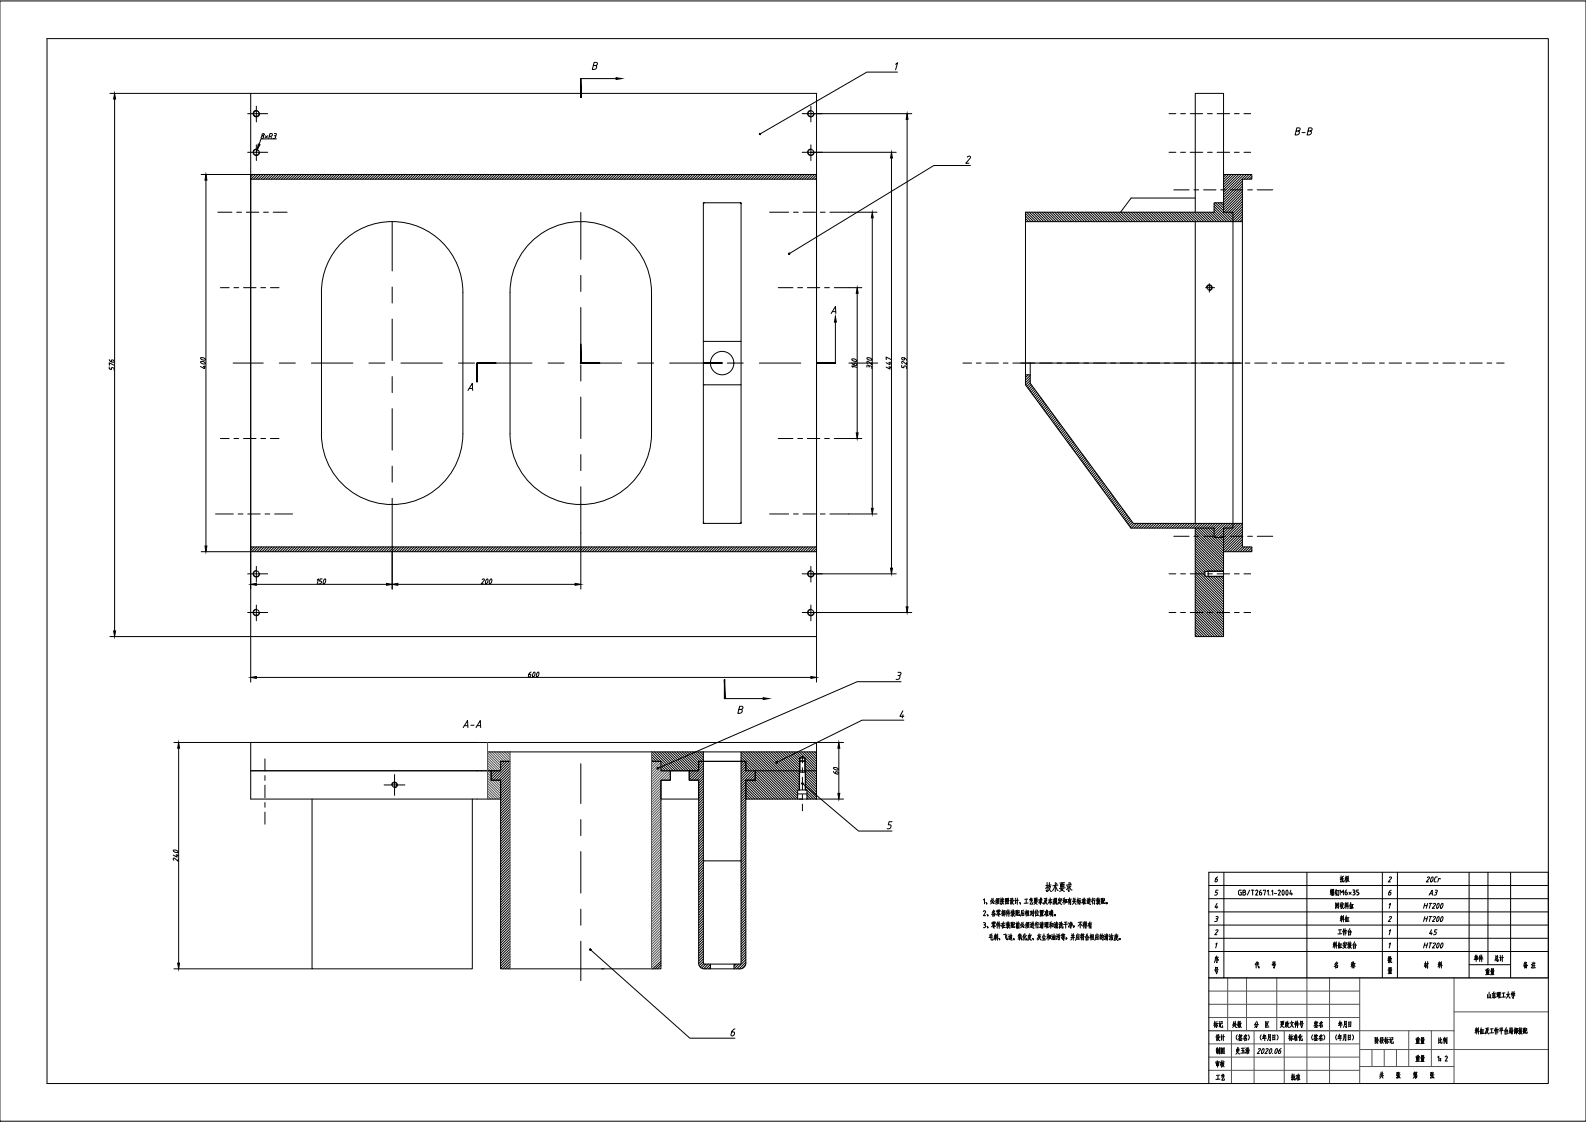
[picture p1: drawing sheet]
<svg xmlns="http://www.w3.org/2000/svg" width="1189mm" height="841mm" viewBox="0 0 1189 841" stroke-linecap="round" stroke-linejoin="round" font-family="sans-serif">
<defs><g id="words">
<g font-size="9.3">
<text x="970" y="102">B-B</text>
<text x="346" y="547">A-A</text>
<text x="1002" y="702">工作台</text>
<text x="998" y="712">料缸安装台</text>
<text x="1067" y="727">材 料</text>
</g>
<g font-size="8.8">
<text x="1004" y="663">托板</text>
<text x="1104" y="722">单件</text>
<text x="1120" y="722">总计</text>
<text x="940" y="727">代 号</text>
<text x="999" y="727">名 称</text>
<text x="1141" y="727">备 注</text>
<text x="1113" y="732">重量</text>
<text x="1114" y="750">山东理工大学</text>
<text x="909" y="772">标记</text>
<text x="923" y="772">处数</text>
<text x="939" y="772">分 区</text>
<text x="959" y="772">更改文件号</text>
<text x="984" y="772">签名</text>
<text x="1002" y="772">年月日</text>
<text x="1105" y="776">料缸及工作平台局部装配</text>
<text x="965" y="781">标准化</text>
<text x="1030" y="784">阶段标记</text>
<text x="1060" y="784">重量</text>
<text x="1077" y="784">比例</text>
<text x="911" y="791">制图</text>
<text x="926" y="791">史玉浩</text>
<text x="911" y="801">审核</text>
<text x="1033" y="810">共 张 第 张</text>
<text x="967" y="811">批准</text>
</g>
<g font-size="8.4">
<text x="996" y="672">螺钉M6*35</text>
<text x="1000" y="682">回收料缸</text>
<text x="1004" y="692">料缸</text>
<text x="911" y="781">设计</text>
<text x="1060" y="797">重量</text>
<text x="911" y="811">工艺</text>
</g>
<g font-size="7.5">
<text x="1071" y="702">45</text>
<text x="1066" y="712">HT200</text>
<text x="942" y="791">2020.06</text>
<text x="1077" y="797">1：2</text>
</g>
<g font-size="7.1">
<text x="1068" y="662">20Cr</text>
<text x="1070" y="672">A3</text>
<text x="1066" y="682">HT200</text>
<text x="1066" y="692">HT200</text>
</g>
<text font-size="6.6" x="1045" y="731" transform="rotate(-90 1045 731)">数 量</text>
<text font-size="6.2" x="914" y="731" transform="rotate(-90 914 731)">序 号</text>
</g></defs>
<g fill="none" stroke="#545454" stroke-width=".75">
<path d="M365 557v42M365 578l3 2M365 576l3 2M365 579l3 3M365 574l4 4M365 572l6 6M365 570l8 8M365 568l10 10M365 566l10 10M365 564l10 10M367 564l8 8M369 564l7 7"/>
<path d="M371 564l7 7M372 564l8 7M374 564l7 7M376 564l6 6M378 564l4 4M380 564l2 2M382 564h.1M382 564v162M488 564v162M489 571h-1M491 571l-3 2M492 571l-4 4"/>
<path d="M494 571l-6 6M495 572l-7 7M495 573l-7 8M495 575l-7 7M495 577l-7 7M497 578l-9 8M499 578l-11 10M501 578l-13 12M503 578l-15 14M503 580l-6 5M365 598l1 1M365 597l3 2"/>
<path d="M365 595l5 4M365 593l7 6M365 591l9 8M365 589l10 10M365 587l10 10M365 585l10 10M365 583l10 10M365 581l3 3M369 585l6 6M371 585l4 4M373 585l2 2M375 585h.1"/>
<path d="M495 587l-7 7M495 589l-7 7M495 591l-7 7M495 592l-7 8M495 594l-7 7M495 596l-7 7M495 598l-7 7M503 582l-4 3M503 584l-2 1M495 600l-7 7M495 602l-7 7M495 604l-7 7"/>
<path d="M495 606l-7 7M495 608l-7 7M495 610l-7 7M495 612l-7 7M495 613l-7 8M495 615l-7 7M495 617l-7 7M495 619l-7 7M495 621l-7 7M495 623l-7 7M495 625l-7 7M495 627l-7 7"/>
<path d="M495 629l-7 7M495 631l-7 7M495 632l-7 8M495 634l-7 7M495 636l-7 7M495 638l-7 7M495 640l-7 7M495 642l-7 7M495 644l-7 7M495 646l-7 7M495 648l-7 7M495 650l-7 7"/>
<path d="M495 652l-7 7M495 653l-7 8M495 655l-7 7M495 657l-7 7M495 659l-7 7M495 661l-7 7M495 663l-7 7M495 665l-7 7M495 667l-7 7M495 669l-7 7M495 671l-7 7M495 672l-7 8"/>
<path d="M495 674l-7 7M495 676l-7 7M495 678l-7 7M495 680l-7 7M495 682l-7 7M495 684l-7 7M495 686l-7 7M495 688l-7 7M495 690l-7 7M495 692l-7 7M495 693l-7 7M495 695l-7 7"/>
<path d="M495 697l-7 7M495 699l-7 7M495 701l-7 7M495 703l-7 7M495 705l-7 7M495 707l-7 7M495 709l-7 7M495 711l-7 7M495 712l-7 8M495 714l-7 7M495 716l-7 7M495 718l-7 7"/>
<path d="M906 733h255M920 733v40M934 733v40M957 733v40M980 733v79M997 733v79M1019 733v79M1090 733v40M906 753h113M906 743h113M1090 758h71M906 773h184v39"/>
<path d="M906 763h113M923 773v39M940 773v39M963 773v39M1056 773v26M1073 773v26M906 792h113M906 782h113M1019 787h142M1019 799h71M1028 787v12M1038 787v12"/>
<path d="M1047 787v12M906 802h113"/>
</g>
<!-- layer: 0 -->
<g fill="none" stroke="#000" stroke-width=".75">
<path d="M0 1h1189v839h-1189M35 29h1126v783h-1126M462 59h-27v1M626 241v31h-1M543 522v2h29M906 733v79M927 776v2l1 2M929 779v1M929 775v2M929 776v1M930 779h.1M930 777l1 2"/>
<path d="M930 777l-2 2M930 776h-1M930 778h-1M930 775v2M930 779v1M930 776l1 1M931 780h-2M931 776h-1M933 777h.1M933 778l-1 1M933 778v2M933 778h1v2h-1"/>
<path d="M934 775l-2 2M934 776h-1M935 776l-2 2M936 776v2v2M945 776v2l1 2M947 777v1M948 775l-1 2M948 776v4M949 776h-2M949 777h-2M949 778h-3M951 775v3l-1 2"/>
<path d="M952 777h-1M952 778h-1M952 775v5v-1M952 776h-1M954 776v4M955 777l-1 1M956 779h-2M956 776h-2M956 776v4M957 776l1 2-1 2M984 776l-1 2 1 2M986 779v1"/>
<path d="M986 775l-1 2M986 776v1M986 779h.1M986 777l2 2M986 777l-1 2M986 776h-1M987 778h-1M987 775v2M987 779v1M987 776v1M987 780h-2M988 776h-1"/>
<path d="M989 777h1M990 778l-2 1M990 778v2M990 778h1v2h-1M990 775l-1 2M991 776h-1M991 776l-1 2M992 776l1 2-1 2M1002 776l-1 2 1 2M1004 777v1M1004 775l-1 2M1005 776v4"/>
<path d="M1005 776h-1M1005 777h-1M1006 778h-3M1008 775l-1 3v2M1008 777h.1M1008 778h-1M1009 775v5l-1-1M1009 776h-1M1011 776v4M1012 777l-1 1M1012 779h-1M1012 776h-1"/>
<path d="M1012 776v4M1014 776l1 2-1 2"/>
</g>
<!-- layer: 1 -->
<g fill="none" stroke="#000" stroke-width=".75">
<path d="M188 70h424v407h-424zM188 131h424v3h-424zM188 134v280h424v-4M612 134v276M917 131h21v3h-7v276h7v4h-21M527 152h29v240h-29zM528 152l-1 1M555 152l1 1M769 159v113M896 159v-89h21v89M896 148h-48l-8 11M896 166v226"/>
<path d="M527 256h29M527 288h29M527 392h1M556 392h-1M896 396v81h21v-81M188 410h424M188 557h424v7M358 557h-170v21M188 578v21h187v-14M188 578h180v7h7M365 564h191M375 578h-7v7h7"/>
<path d="M382 571h-7v7h-17M495 571h-7h7v7M495 578h8v7h-8v141h-44M517 578v7h7v137M517 578h7v-7h3v151M527 571h-3v7h-29M527 571h29M527 564v7M556 571h3v7v-7h-3v151M556 571v-7h56v35h-7M599 578v14M604 578v14"/>
<path d="M234 599v127h120v-127M375 585v141h78M495 585h8v-7h14v7h7v14h-29zM598 599h7M598 599h-39v-14h7v-7v7h-7v137M598 596v3M605 596v3M527 645h29M528 723h5v3M528 726h1M533 723h17M553 726h2"/>
<path d="M555 723h-5v3"/>
</g>
<g fill="none" stroke="#000" stroke-width=".75">
<path d="M35 29v783M445 49h2l1-2h-3l-1 5 3-1v-1l-1-1M671 48l2-1-2 5M673 54h-23l-80 46M82 70h106M86 74v399M190 84a2.1 2.1 0 0 1 4 0 2.1 2.1 0 0 1-1 3 2.1 2.1 0 0 1-3-2M192 83a2.4 2.4 0 0 0-2 2 2.4 2.4 0 0 0 2 3 2.4 2.4 0 0 0 3-3M608 83a2.4 2.4 0 0 0-3 2 2.4 2.4 0 0 0 3 3 2.4 2.4 0 0 0 2-3M608 85h75M680 89v366M192 112a2.4 2.4 0 0 0-2 2 2.4 2.4 0 0 0 2 3 2.4 2.4 0 0 0 3-3"/>
<path d="M193 112l-1 2M197 100a1.1 1.1 0 0 0 0 2 1.1 1.1 0 0 0 1 0l-1 1-1 1a1.5 1.5 0 0 1 0-2 1.5 1.5 0 0 1 2 0 1 1 0 0 0 0-2 .8 .8 0 0 0-1 0zM199 102l1 1M201 102l-2 1M202 102h1a1.1 1.1 0 0 0 1-1 1.1 1.1 0 0 0-1-1h-1l-1 4M203 102v2M206 102h1l-1 1-1 1M206 100h1a.9 .9 0 0 1 0 1 .9 .9 0 0 1-1 1M207 104h-11l-2 4M608 112a2.4 2.4 0 0 0-3 2 2.4 2.4 0 0 0 3 3 2.4 2.4 0 0 0 2-3M608 114h64M668 118v308"/>
<path d="M725 118l1-1 1 1-3 4h2M151 131h37M154 135v274M190 131l-2 2M192 131l-4 3M193 131l-3 3M195 131l-3 3M197 131l-3 3M199 131l-3 3M201 131l-3 3M203 131l-4 3M205 131l-4 3"/>
<path d="M207 131l-4 3M209 131l-4 3M211 131l-4 3M213 131l-4 3M214 131l-3 3M216 131l-3 3M218 131l-3 3M220 131l-3 3M222 131l-3 3M224 131l-4 3M226 131l-4 3M228 131l-4 3"/>
<path d="M230 131l-4 3M232 131l-4 3M233 131l-3 3M235 131l-3 3M237 131l-3 3M239 131l-3 3M241 131l-3 3M243 131l-4 3M245 131l-4 3M247 131l-4 3M249 131l-4 3M251 131l-4 3"/>
<path d="M253 131l-4 3M254 131l-3 3M256 131l-3 3M258 131l-3 3M260 131l-3 3M262 131l-3 3M264 131l-4 3M266 131l-4 3M268 131l-4 3M270 131l-4 3M272 131l-4 3M273 131l-3 3"/>
<path d="M275 131l-3 3M277 131l-3 3M279 131l-3 3M281 131l-3 3M283 131l-4 3M285 131l-4 3M287 131l-4 3M289 131l-4 3M291 131l-4 3M293 131l-4 3M294 131l-3 3M296 131l-3 3"/>
<path d="M298 131l-3 3M300 131l-3 3M302 131l-3 3M304 131l-4 3M306 131l-4 3M308 131l-4 3M310 131l-4 3M312 131l-4 3M313 131l-3 3M315 131l-3 3M317 131l-3 3M319 131l-3 3"/>
<path d="M321 131l-3 3M323 131l-4 3M325 131l-4 3M327 131l-4 3M329 131l-4 3M331 131l-4 3M333 131l-4 3M334 131l-3 3M336 131l-3 3M338 131l-3 3M340 131l-3 3M342 131l-3 3"/>
<path d="M344 131l-4 3M346 131l-4 3M348 131l-4 3M350 131l-4 3M352 131l-4 3M353 131l-3 3M355 131l-3 3M357 131l-3 3M359 131l-3 3M361 131l-3 3M363 131l-4 3M365 131l-4 3"/>
<path d="M367 131l-4 3M369 131l-4 3M371 131l-4 3M373 131l-4 3M374 131l-3 3M376 131l-3 3M378 131l-3 3M380 131l-3 3M382 131l-4 3M384 131l-4 3M386 131l-4 3M388 131l-4 3"/>
<path d="M390 131l-4 3M392 131l-4 3M393 131l-3 3M395 131l-3 3M397 131l-3 3M399 131l-3 3M401 131l-3 3M403 131l-4 3M405 131l-4 3M407 131l-4 3M409 131l-4 3M411 131l-4 3"/>
<path d="M413 131l-4 3M414 131l-3 3M416 131l-3 3M418 131l-3 3M420 131l-3 3M422 131l-4 3M424 131l-4 3M426 131l-4 3M428 131l-4 3M430 131l-4 3M432 131l-4 3M433 131l-3 3"/>
<path d="M435 131l-3 3M437 131l-3 3M439 131l-3 3M441 131l-3 3M443 131l-4 3M445 131l-4 3M447 131l-4 3M449 131l-4 3M451 131l-4 3M452 131l-3 3M454 131l-3 3M456 131l-3 3"/>
<path d="M458 131l-3 3M460 131l-3 3M462 131l-4 3M464 131l-4 3M466 131l-4 3M468 131l-4 3M470 131l-4 3M472 131l-4 3M473 131l-3 3M475 131l-3 3M477 131l-3 3M479 131l-3 3"/>
<path d="M481 131l-3 3M483 131l-4 3M485 131l-4 3M487 131l-4 3M489 131l-4 3M491 131l-4 3M492 131l-3 3M494 131l-3 3M496 131l-3 3M498 131l-3 3M500 131l-3 3M502 131l-4 3"/>
<path d="M504 131l-4 3M506 131l-4 3M508 131l-4 3M510 131l-4 3M512 131l-4 3M513 131l-3 3M515 131l-3 3M517 131l-3 3M519 131l-3 3M521 131l-4 3M523 131l-4 3M525 131l-4 3"/>
<path d="M527 131l-4 3M529 131l-4 3M531 131l-4 3M532 131l-3 3M534 131l-3 3M536 131l-3 3M538 131l-3 3M540 131l-3 3M542 131l-4 3M544 131l-4 3M546 131l-4 3M548 131l-4 3"/>
<path d="M550 131l-4 3M552 131l-4 3M553 131l-3 3M555 131l-3 3M557 131l-3 3M559 131l-3 3M561 131l-3 3M563 131l-4 3M565 131l-4 3M567 131l-4 3M569 131l-4 3M571 131l-4 3"/>
<path d="M572 131l-3 3M574 131l-3 3M576 131l-3 3M578 131l-3 3M580 131l-3 3M582 131l-4 3M584 131l-4 3M586 131l-4 3M588 131l-4 3M590 131l-4 3M591 131l-3 3M593 131l-3 3"/>
<path d="M595 131l-3 3M597 131l-3 3M599 131l-3 3M601 131l-3 3M603 131l-4 3M605 131l-4 3M607 131l-4 3M609 131l-4 3M611 131l-4 3M612 131l-3 3M612 133l-1 1M727 124h-27l-108 66"/>
<path d="M919 131l-2 2M921 131l-4 4M923 131l-6 6M925 131l-8 7M927 131l-10 9M929 131l-12 11M931 131l-14 13M931 136l-14 14M931 138l-14 14M931 140l-14 14M932 131l-15 15M934 131l-17 17"/>
<path d="M936 131l-3 3M938 131l-3 3M938 132l-2 2M163 159h11M177 159h4M185 159h9M198 159h3M205 159h10M577 159h14M595 159h3M602 159h9M615 159h4"/>
<path d="M622 159h35M770 159l7 7M772 159l7 7M773 159l8 7M775 159l7 7M777 159l7 7M779 159l7 7M781 159l7 7M783 159l7 7M785 159l7 7M787 159l7 7M789 159l7 7"/>
<path d="M791 159l7 7M792 159l8 7M794 159l7 7M796 159l7 7M798 159l7 7M800 159l7 7M802 159l7 7M804 159l7 7M806 159l7 7M808 159l7 7M810 159l7 7M812 159l7 7"/>
<path d="M813 159l8 7M815 159l7 7M817 159l7 7M819 159l7 7M821 159l7 7M823 159l7 7M825 159l7 7M827 159l7 7M829 159l7 7M831 159l7 7M832 159l8 7M834 159l7 7"/>
<path d="M836 159l7 7M838 159l7 7M840 159l7 7M842 159l7 7M844 159l7 7M846 159l7 7M848 159l7 7M850 159l7 7M852 159l7 7M853 159l8 7M855 159l7 7M857 159l7 7"/>
<path d="M859 159l7 7M861 159l7 7M863 159l7 7M865 159l7 7M867 159l7 7M869 159l7 7M871 159l7 7M873 159l7 7M874 159l7 7M876 159l7 7M878 159l7 7M880 142h11"/>
<path d="M880 159l7 7M882 159l7 7M884 159l7 7M886 159l7 7M888 159l7 7M890 159l7 7M892 159l7 7M893 159l8 7M895 142h4M895 159l7 7M897 159l7 7M899 159l7 7"/>
<path d="M901 159l7 7M902 142h9M903 159l7 7M905 159l7 7M907 159l7 7M909 159l7 7M910 159l8 7M910 157l10 9M910 155l11 11M910 153l13 13M911 152l6 6M913 152l4 4"/>
<path d="M915 152l2 2M915 142h4M917 152h.1M917 152h-7v7h-141M917 159h7v7h7M918 159l6 6M920 159l4 4M922 159l2 2M922 142h10M924 159h.1M931 141l-14 15M931 143l-14 14"/>
<path d="M931 145l-14 14M931 147l-12 12M931 149l-10 10M931 151l-8 8M931 153l-7 7M931 155l-7 7M931 157l-7 7M931 159l-7 7M935 142h4M942 142h12M654 163v218M769 166h.1"/>
<path d="M769 164l2 2M769 162l4 4M769 160l6 6M769 166h155v226M931 160l-5 6M931 162l-3 4M931 164l-2 2M256 182a53 53 0 0 1 58-12 53 53 0 0 1 33 49v106a53 53 0 0 1-53 53 53 53 0 0 1-53-53v-106a53 53 0 0 1 15-37zM397 182a53 53 0 0 1 58-12 53 53 0 0 1 33 49v106a53 53 0 0 1-53 53 53 53 0 0 1-53-53v-106a53 53 0 0 1 15-37zM165 216h7M175 216h4M183 216h9"/>
<path d="M196 216h3M203 216h6M583 216h11M598 216h4M605 216h10M618 216h4M625 216h21M643 220v104M904 216a2.1 2.1 0 0 1 3-3 2.1 2.1 0 0 1 2 3 2.1 2.1 0 0 1-2 2M623 235l3-5 1 5M624 234h2M82 275v2h1v-1h1h1l1 2"/>
<path d="M82 270l1 1 2 1 1-1-1-1h-1l-1 1M82 274v-2l4 2M150 271h1a2.2 2.2 0 0 1 3 2l-3-1zM150 268a2.2 2.2 0 0 1 4 2l-3-1zM152 275h2M153 274v2l-3-1M638 272l2 1 1 1h1v-1l-1-1-1 2M638 269a2.2 2.2 0 0 1 4 2l-3-1zM639 275l-1-1 4 1M650 268a2.2 2.2 0 0 1 3 2h-2zM651 275l1-1h1l1 2M651 275a.9 .9 0 0 0 0-1 .9 .9 0 0 0-1 0v1"/>
<path d="M654 272v1l-4-2v1M665 269l-1-1 4 1M666 275h2M666 272h2M667 275v2l-3-2M667 271v2l-3-1M676 274v1l2 1v-1v-1l1 1 1 1M678 268v2h-2v-1v-1l2 1 2 1M680 272v1l-4-2v1v1M765 272h166M769 272v16l79 108h62v7h7M772 272v15"/>
<path d="M351 293l3-6v6M352 291h2M771 281l-2 2M772 287l78 105h74v4h-7M772 281h-3M772 287l-2 3M772 281l-3 4M772 283l-3 4M772 285l-3 4M773 288l-3 3M774 289l-3 3M775 290l-3 3"/>
<path d="M775 292l-2 2M776 293l-2 2M777 294l-2 2M778 295l-3 2M779 296l-3 2M779 297l-2 3M780 298l-2 3M781 299l-2 3M782 300l-3 3M783 301l-3 3M783 303l-2 2M784 304l-2 2"/>
<path d="M785 305l-2 2M786 306l-3 2M787 307l-3 2M788 308l-3 3M788 309l-2 3M789 310l-2 3M790 311l-3 3M791 312l-3 3M792 314l-3 2M792 315l-2 2M793 316l-2 2M794 317l-3 2"/>
<path d="M795 318l-3 2M796 319l-3 3M165 329h7M175 329h4M183 329h9M196 329h3M203 329h6M583 329h11M598 329h4M605 329h10M618 329h4M625 329h21"/>
<path d="M796 320l-2 3M797 321l-2 3M798 322l-3 3M799 323l-3 3M800 324l-3 3M800 326l-2 2M801 327l-2 2M802 328l-2 2M803 329l-3 2M804 330l-3 3M804 331l-2 3M805 332l-2 3"/>
<path d="M806 333l-2 3M807 334l-3 3M808 335l-3 3M808 337l-2 2M809 338l-2 2M810 339l-2 2M811 340l-3 2M812 341l-3 2M813 342l-3 3M813 343l-2 3M814 344l-2 3M815 345l-3 3"/>
<path d="M816 346l-3 3M817 348l-3 2M817 349l-2 2M818 350l-2 2M819 351l-3 2M820 352l-3 2M821 353l-3 3M821 354l-2 3M822 355l-2 3M823 356l-2 3M824 357l-3 3M825 359l-3 2"/>
<path d="M825 360l-2 2M826 361l-2 2M827 362l-2 2M828 363l-3 2M829 364l-3 3M829 365l-2 3M830 366l-2 3M831 367l-2 3M832 368l-3 3M833 369l-3 3M834 371l-3 2M834 372l-2 2"/>
<path d="M835 373l-2 2M836 374l-3 2M837 375l-3 2M838 376l-3 3M838 377l-2 3M839 378l-2 3M840 379l-3 3M162 385h13M178 385h4M186 385h9M199 385h3M206 385h13"/>
<path d="M435 400v42M577 385h14M595 385h3M602 385h9M615 385h4M622 385h35M841 380l-3 3M842 382l-3 2M842 383l-2 2M843 384l-2 2M844 385l-2 2M845 386l-3 2"/>
<path d="M846 387l-3 3M846 388l-2 3M847 389l-2 3M848 390l-2 3M849 391l-3 3M850 392l-3 3M852 392l-4 4M854 392l-4 4M856 392l-4 4M857 392l-3 4M859 392l-3 4M861 392l-3 4"/>
<path d="M863 392l-3 4M865 392l-3 4M867 392l-4 4M869 392l-4 4M871 392l-4 4M873 392l-4 4M875 392l-4 4M877 392l-4 4M878 392l-3 4M880 392l-3 4M882 392l-3 4M884 392l-3 4"/>
<path d="M886 392l-4 4M888 392l-4 4M890 392l-4 4M892 392l-4 4M894 392l-4 4M896 392l-4 4M896 400l21 21M896 398l21 21M896 396l21 21M897 392l-3 4M898 396l19 19M899 392l-3 4"/>
<path d="M900 396l17 17M901 392l-3 4M902 396l15 15M903 392l-3 4M904 396l6 6M905 392l-3 4M906 396l4 4M907 392l-4 4M907 396l3 3M909 392l-4 4M909 396l1 1M911 392l-4 4"/>
<path d="M913 392l-4 4M915 392l-5 5M917 392l-7 7M918 392l-8 9M920 392l-10 11M922 392l-10 11M924 392l-10 11M924 392h7M926 392l-11 11M928 392l-11 11M930 392l-13 13M931 393l-14 14"/>
<path d="M931 395l-14 14M931 397l-14 14M931 399l-14 14M151 414h37v28M189 410l-1 1M190 410l-2 2M192 410l-3 4M194 410l-3 4M196 410l-3 4M198 410l-4 4M200 410l-4 4M202 410l-4 4"/>
<path d="M204 410l-4 4M206 410l-4 4M208 410l-4 4M209 410l-3 4M211 410l-3 4M213 410l-3 4M215 410l-3 4M217 410l-3 4M219 410l-4 4M221 410l-4 4M223 410l-4 4M225 410l-4 4"/>
<path d="M227 410l-4 4M228 410l-3 4M230 410l-3 4M232 410l-3 4M234 410l-3 4M236 410l-3 4M238 410l-4 4M240 410l-4 4M242 410l-4 4M244 410l-4 4M246 410l-4 4M248 410l-4 4"/>
<path d="M249 410l-3 4M251 410l-3 4M253 410l-3 4M255 410l-3 4M257 410l-3 4M259 410l-4 4M261 410l-4 4M263 410l-4 4M265 410l-4 4M267 410l-4 4M268 410l-3 4M270 410l-3 4"/>
<path d="M272 410l-3 4M274 410l-3 4M276 410l-3 4M278 410l-4 4M280 410l-4 4M282 410l-4 4M284 410l-4 4M286 410l-4 4M288 410l-4 4M289 410l-3 4M291 410l-3 4M293 410l-3 4"/>
<path d="M294 410v32M295 410l-3 4M297 410l-3 4M299 410l-4 4M301 410l-4 4M303 410l-4 4M305 410l-4 4M307 410l-4 4M308 410l-3 4M310 410l-3 4M312 410l-3 4M314 410l-3 4"/>
<path d="M316 410l-3 4M318 410l-4 4M320 410l-4 4M322 410l-4 4M324 410l-4 4M326 410l-4 4M328 410l-4 4M329 410l-3 4M331 410l-3 4M333 410l-3 4M335 410l-3 4M337 410l-3 4"/>
<path d="M339 410l-4 4M341 410l-4 4M343 410l-4 4M345 410l-4 4M347 410l-4 4M348 410l-3 4M350 410l-3 4M352 410l-3 4M354 410l-3 4M356 410l-3 4M358 410l-4 4M360 410l-4 4"/>
<path d="M362 410l-4 4M364 410l-4 4M366 410l-4 4M368 410l-4 4M369 410l-3 4M371 410l-3 4M373 410l-3 4M375 410l-3 4M377 410l-3 4M379 410l-4 4M381 410l-4 4M383 410l-4 4"/>
<path d="M385 410l-4 4M387 410l-4 4M388 410l-3 4M390 410l-3 4M392 410l-3 4M394 410l-3 4M396 410l-3 4M398 410l-4 4M400 410l-4 4M402 410l-4 4M404 410l-4 4M406 410l-4 4"/>
<path d="M408 410l-4 4M409 410l-3 4M411 410l-3 4M413 410l-3 4M415 410l-3 4M417 410l-4 4M419 410l-4 4M421 410l-4 4M423 410l-4 4M425 410l-4 4M427 410l-4 4M428 410l-3 4"/>
<path d="M430 410l-3 4M432 410l-3 4M434 410l-3 4M436 410l-3 4M438 410l-4 4M440 410l-4 4M442 410l-4 4M444 410l-4 4M446 410l-4 4M448 410l-4 4M449 410l-3 4M451 410l-3 4"/>
<path d="M453 410l-3 4M455 410l-3 4M457 410l-4 4M459 410l-4 4M461 410l-4 4M463 410l-4 4M465 410l-4 4M467 410l-4 4M468 410l-3 4M470 410l-3 4M472 410l-3 4M474 410l-3 4"/>
<path d="M476 410l-3 4M478 410l-4 4M480 410l-4 4M482 410l-4 4M484 410l-4 4M486 410l-4 4M487 410l-3 4M489 410l-3 4M491 410l-3 4M493 410l-3 4M495 410l-3 4M497 410l-4 4"/>
<path d="M499 410l-4 4M501 410l-4 4M503 410l-4 4M505 410l-4 4M507 410l-4 4M508 410l-3 4M510 410l-3 4M512 410l-3 4M514 410l-3 4M516 410l-3 4M518 410l-4 4M520 410l-4 4"/>
<path d="M522 410l-4 4M524 410l-4 4M526 410l-4 4M527 410l-3 4M529 410l-3 4M531 410l-3 4M533 410l-3 4M535 410l-3 4M537 410l-4 4M539 410l-4 4M541 410l-4 4M543 410l-4 4"/>
<path d="M545 410l-4 4M547 410l-4 4M548 410l-3 4M550 410l-3 4M552 410l-3 4M554 410l-3 4M556 410l-3 4M558 410l-4 4M560 410l-4 4M562 410l-4 4M564 410l-4 4M566 410l-4 4"/>
<path d="M567 410l-3 4M569 410l-3 4M571 410l-3 4M573 410l-3 4M575 410l-3 4M577 410l-4 4M579 410l-4 4M581 410l-4 4M583 410l-4 4M585 410l-4 4M587 410l-4 4M588 410l-3 4"/>
<path d="M590 410l-3 4M592 410l-3 4M594 410l-3 4M596 410l-3 4M598 410l-4 4M600 410l-4 4M602 410l-4 4M604 410l-4 4M606 410l-4 4M607 410l-3 4M609 410l-3 4M611 410l-3 4"/>
<path d="M612 411l-2 3M612 413v1M880 402h11M895 402h4M896 402l21 21M896 419l10 9M896 417l11 11M896 415l13 13M896 413l15 15M896 411l17 17M896 409l19 19M896 407l21 21"/>
<path d="M896 405l21 22M896 403l21 22M902 402h9M911 403l6 6M913 403l4 4M914 403l3 3M915 402h4M916 403l1 1M922 402h10M931 400l-13 14M931 402l-11 12M931 404l-9 10"/>
<path d="M931 406l-7 8M931 408l-5 6M931 410l-3 4M933 410l-3 4M935 410l-4 4M935 402h4M937 410l-4 4M938 410l-3 4M938 412l-1 2M942 402h12M192 428a2.4 2.4 0 0 0-2 2 2.4 2.4 0 0 0 2 3 2.4 2.4 0 0 0 3-3M192 438h98"/>
<path d="M238 435l1-1-1 4M241 434h-1v2h1l-1 2h-1M243 434a1.7 1.7 0 0 1 1 2 1.7 1.7 0 0 1-1 1v1l-1-1zM298 438h133M361 434h1h1l-2 4h1M365 434a1.5 1.5 0 0 1 1 1 1.5 1.5 0 0 1-1 2v1l-1-1zM368 434a1.5 1.5 0 0 1 1 1 1.5 1.5 0 0 1-1 2l-1 1a2.3 2.3 0 0 1 1-4zM608 428a2.4 2.4 0 0 0-3 2 2.4 2.4 0 0 0 3 3 2.4 2.4 0 0 0 2-3M608 430h64M896 440l21 21M896 430l21 21M896 428l21 21"/>
<path d="M896 426l21 21M896 424l7 7M896 438l21 21M896 436l21 21M896 434l21 21M896 432l21 21M896 422l7 7M896 421l8 7M903 428l-1 2 1 2M904 432l13 14M906 432l11 12M908 432l9 10"/>
<path d="M910 432l7 8M911 432l6 6M913 432l4 4M915 432l2 2M917 428h-14v4h14M917 428h-11v4h11M192 457a2.4 2.4 0 0 0-2 2 2.4 2.4 0 0 0 2 3 2.4 2.4 0 0 0 3-3M608 457a2.4 2.4 0 0 0-3 2 2.4 2.4 0 0 0 3 3 2.4 2.4 0 0 0 2-3M608 459h75M896 459l18 18M896 457l20 20M896 455l21 21"/>
<path d="M896 453l21 21M896 451l21 21M896 449l21 21M896 447l21 21M896 445l21 22M896 443l21 22M896 442l21 21M82 477h106v34M612 477v34M896 476l1 1M896 474l3 3M896 472l5 5"/>
<path d="M896 470l7 7M896 468l9 9M896 466l11 11M896 464l13 13M896 462l15 15M896 461l17 16M192 508h416M398 504l-1 1-1 2h1l1-1-1-1M400 504a1.7 1.7 0 0 1 1 1 1.7 1.7 0 0 1-1 2h-1zM403 504a1.7 1.7 0 0 1 1 1 1.7 1.7 0 0 1-1 2h-1zM673 506l2 1-1 1v1h-2M673 504h2a1.3 1.3 0 0 1 0 2 1.3 1.3 0 0 1-1 0"/>
<path d="M675 511h-32l-150 65M554 532l2-1 1-1-3-1-1 6 3-1v-2h-1M677 533l-2 4h3M677 536l-1 2M678 540h-32l-64 31M130 557h58M612 557h20M134 561v161M199 569v9M369 578l-1 1M371 578l-3 3M373 578l-5 5"/>
<path d="M375 578l-7 7M376 571l-1 1M378 571l-3 3M380 571l-5 5M382 571l-7 6M382 572l-12 13M382 574l-10 11M382 578l-7 7M382 580l-7 7M382 576l-8 9M488 569l2 2M488 567l4 4"/>
<path d="M488 565l6 6M489 564l14 14M491 564l14 14M492 564l15 14M494 564l14 14M495 576l2 2M495 574l4 4M495 572l6 6M496 564l14 14M498 564l14 14M500 564l14 14M502 564l14 14"/>
<path d="M504 564l14 14M506 564l14 14M508 564l14 14M510 564l14 14M511 564l13 12M513 564l11 10M515 564l9 8M517 564l7 7M518 578l-1 1M519 564l7 7M520 578l-3 3M521 564l6 6"/>
<path d="M522 578l-5 5M523 564l4 4M524 578l-7 7M525 564l2 2M525 571l-1 1M527 564h.1M527 571l-3 3M527 572l-3 4M527 574l-3 4M527 578l-7 7M527 580l-5 5M527 576l-9 9"/>
<path d="M556 570l1 1M556 568l3 3M556 566l33 33M556 564l35 35M557 564l36 35M557 571l-1 1M559 571l-3 3M559 575l-3 3M559 576l-3 4M559 577l1 1M559 575l3 3M559 573l5 5"/>
<path d="M559 571l7 7M559 573l-3 3M559 578h53M559 564l35 35M560 578l-4 4M561 564l35 35M562 578l-6 6M563 564l35 35M563 578l-7 8M565 564l33 33M565 578l-9 10M566 579l-6 6"/>
<path d="M566 578l21 21M567 564l31 31M569 564l29 29M571 564l28 28v-14M572 564l27 26M574 564l25 24M576 564l23 22M578 564l21 21M580 564l19 19M582 564l17 17M584 564l15 15M586 564l13 13"/>
<path d="M588 564l11 11M590 564l9 9M591 564l8 7M593 564l6 6M595 564l5 4M597 564l4 3M599 564l13 13M599 578v-10l2-1 3 1v10M599 579h5M600 568h3l1 3h-5zM600 579v-9h3v9M601 564l11 11"/>
<path d="M603 564l9 9M604 578h.1M604 576l8 8M604 574l8 8M604 572l8 8M604 570l8 9M604 580l8 8M604 578l8 8M604 578v14M605 564l7 7M607 564l5 5M609 564l3 3"/>
<path d="M611 564l1 1M625 578l1 2h2v-1l-1-1-1 2M625 576a2.2 2.2 0 0 1 3 1h-2zM629 561v34M199 581v4M199 589v9M294 588a2.1 2.1 0 0 1 2-2 2.1 2.1 0 0 1 2 2 2.1 2.1 0 0 1-2 2M382 582l-7 7M382 586l-7 7M382 588l-7 7M382 589l-7 8M382 593l-7 7"/>
<path d="M382 595l-7 7M382 599l-7 7M382 584l-7 7M382 591l-7 7M382 597l-7 7M527 585l-3 4M527 591l-3 4M527 593l-3 4M527 595l-3 3M527 599l-3 3M527 582l-3 3M527 584l-3 3"/>
<path d="M527 587l-3 4M527 589l-3 4M527 597l-3 3M559 586l-3 4M559 588l-3 3M559 590l-3 3M559 592l-3 3M559 594l-3 3M559 596l-3 3M559 597l-3 4M559 599l-3 4M559 598l1 1"/>
<path d="M559 596l3 3M559 594l5 5M559 592l7 7M559 590l9 9M559 588l11 11M559 586l13 13M559 585l15 14M561 585l14 14M563 585l14 14M565 585l14 14M566 584l15 15M566 582l17 17"/>
<path d="M566 580l19 19M566 581l-4 4M566 583l-2 2M566 585h.1M598 596v-4h7v4l3 3M598 595h7M599 599h2M602 587l42 36h25M604 591l1 1M604 589l8 9M604 587l8 9M604 585l8 9"/>
<path d="M604 584l8 8M604 582l8 8M605 592l7 7M605 598l1 1M605 594l5 5M612 599h20M199 602v3M199 609v9M382 601l-7 7M382 603l-7 7M382 607l-7 7M382 608l-7 8"/>
<path d="M382 610l-7 7M382 614l-7 7M382 605l-7 7M382 612l-7 7M382 616l-7 7M382 618l-7 7M382 620l-7 7M527 601l-3 3M527 603l-3 3M527 606l-3 4M527 608l-3 4M527 605l-3 3"/>
<path d="M527 610l-3 4M527 612l-3 4M527 614l-3 4M527 616l-3 3M527 618l-3 3M527 620l-3 3M559 601l-3 4M559 603l-3 4M559 605l-3 4M559 607l-3 3M559 609l-3 3M559 611l-3 3"/>
<path d="M559 613l-3 3M559 615l-3 3M559 616l-3 4M559 618l-3 4M669 616h-3v2h1l1 1-1 2h-2M130 637a2.2 2.2 0 0 1 3 2h-2zM382 622l-7 7M382 624l-7 7M382 626l-7 7M382 628l-7 7M382 629l-7 7M382 631l-7 7"/>
<path d="M382 633l-7 7M382 635l-7 7M382 637l-7 7M382 639l-7 7M527 622l-3 3M527 624l-3 3M527 625l-3 4M527 627l-3 4M527 629l-3 4M527 631l-3 4M527 633l-3 4M527 635l-3 3"/>
<path d="M527 637l-3 3M527 639l-3 3M559 620l-3 4M559 622l-3 4M559 624l-3 4M559 626l-3 4M559 628l-3 3M559 630l-3 3M559 632l-3 3M559 634l-3 3M559 636l-3 3M559 637l-3 4"/>
<path d="M559 639l-3 4M132 641h2M133 640v3l-3-2M134 644v2l-4-3v1v1M382 643l-7 7M382 641l-7 7M382 645l-7 7M382 647l-7 7M382 648l-7 8M382 650l-7 7M382 652l-7 7M382 654l-7 7"/>
<path d="M382 656l-7 7M382 658l-7 7M382 660l-7 7M527 641l-3 3M527 643l-3 3M527 644l-3 4M527 646l-3 4M527 648l-3 4M527 650l-3 4M527 652l-3 4M527 654l-3 4M527 656l-3 3"/>
<path d="M527 658l-3 3M527 660l-3 3M559 641l-3 4M559 643l-3 4M559 645l-3 4M559 647l-3 3M559 649l-3 3M559 651l-3 3M559 653l-3 3M559 655l-3 3M559 656l-3 4M559 658l-3 4"/>
<path d="M906 654h255v79h-255zM913 657l-2 2v2l1-1 1-1h-2M917 654v79M980 654v79M1036 654v79M1041 658l1-1 1 1-2 3h1M1048 654v79M1101 654v79M1115 654v69M1132 654v79M382 662l-7 7M382 664l-7 7"/>
<path d="M382 666l-7 7M382 667l-7 8M382 669l-7 7M382 671l-7 7M382 673l-7 7M382 675l-7 7M382 677l-7 7M382 679l-7 7M527 671l-3 4M527 662l-3 3M527 664l-3 3M527 665l-3 4"/>
<path d="M527 667l-3 4M527 669l-3 4M527 673l-3 4M527 675l-3 3M527 677l-3 3M527 679l-3 3M559 660l-3 4M559 662l-3 4M559 666l-3 4M559 670l-3 3M559 674l-3 3M559 664l-3 4"/>
<path d="M559 668l-3 3M559 672l-3 3M559 675l-3 4M559 677l-3 4M559 679l-3 4M737 675l1-1v3M739 676v1M739 677l1 1M740 678h.1M743 675v1M743 674l1 3h1v-1M743 673l1 1"/>
<path d="M744 673v3l-1 2M745 675v1M747 673l-1 2M747 675l-1 1M747 676l-1 2M748 674v2M748 675l1-1v2M748 675v1l-1 2M748 677l1 1M748 674v1M749 674h-2M750 673v5v-1"/>
<path d="M751 675l-1 1M751 674l-1 1M751 674v1M751 673l1 1M752 674l-1 2 1 2M752 676l-1 2M752 674h-1M753 674l-1 1M753 675l-2 1M754 674v2M754 677v1M754 675h.1"/>
<path d="M754 677l1 1M755 675v1M755 677v1M755 674v1M756 677v1M756 673v2l-1-1M756 673l-1 1M756 676h-1M756 675h-1M756 675v1M757 673l1 1M758 675h-1"/>
<path d="M758 675v2M758 676l-1 1M758 676l2 2M758 673v2M759 673v2h1M759 673l-1 1M759 675h-1M759 675l-1 3M761 673v1M761 675h.1M761 675v2M762 676l-1 1"/>
<path d="M763 673v5M763 675h-1M764 676l1 1M765 677v1M765 678h.1M769 674v3M770 674h-2M771 677h-3M773 673v2M774 675h-2M774 675l-2 3h2v-1M774 674h-2"/>
<path d="M776 674v2M776 673v2M776 675v2l2 1M777 673v2M777 676l-2 2M777 674h-1M777 674v1h-1M778 673h-3M778 676h-3M779 675v1M780 676l-1 1M780 673v5l-1-1"/>
<path d="M780 675l2 2M780 673l1 1M781 675l-1 1M781 674h-2M783 675l2 3M783 674l-1 4M785 673l-2 1M785 675h-1M785 673l-1 2M785 675l-2 3M785 661v7l-1-1M786 665l-2 1"/>
<path d="M786 665l2 3M787 661v4M787 675l-1 2M787 673v5M787 675l2 2M787 665h-1M787 664l-2 4M788 663l-4 1M788 676l-1 1M789 674l-3 1M790 676l1 1M790 673l-1 5"/>
<path d="M791 674l-1 1M791 675h-2M791 673v3M791 664l-2 4M791 661v7M791 664l2 3M791 674v2l-1 2M792 676v2v-1M792 662v1M792 673v3M792 673l-1 1M793 663l-4 1"/>
<path d="M793 674v1M794 676l2 2M794 676l-1 2M794 673l1 1M795 675v2M795 663v2M795 667l3 1M795 676h.1M795 675h-1M796 662v2M796 674h-3M796 674v1"/>
<path d="M796 665l-1 2M797 662v2M797 666l-1 1-2 1M798 664l-3 1M798 663h-3M798 663l-1 1M798 675v1M798 675l-1 2M798 673v5M798 662h-4M798 673l-1 1M798 675h-1"/>
<path d="M798 665l-4 1M799 674v3M799 674v1M799 674v2M800 676h-1M800 664v1M801 665l-2 2M801 675v3M801 661v7l-1-1M801 664l2 3h1M802 673l-2 3M802 661l1 2"/>
<path d="M802 676h-1M802 676l-1 1M803 675v3l-1-1M803 675h-2M803 664l-1 1M803 663h-4M803 674h-3M805 673v1M805 676l2 2M805 675v2l-1 1M806 673l-1 2M806 674l-2 1"/>
<path d="M807 676h-3M808 673v5M808 675l-1 1M808 674l-1 1M809 676l-1 1M809 675v3v-1M810 676v1M810 674h-1M810 675h-2M811 674l1 1M812 675l-1 2v-1M812 674v4"/>
<path d="M813 673l-1 2M813 673v1M813 675v2M814 676h-1M814 675h-1M814 674l-2 1M814 677h-2M815 674h.1M815 677l3 1M815 675h.1M816 675l-1 2M816 673v4"/>
<path d="M817 673v4M817 674h-1M818 675h-2M819 675v3M819 673l-1 2M819 674l-1 2M820 675v3v-1M821 674h-1M821 675h-2M822 674h.1M823 675h-1M823 673v3"/>
<path d="M823 677v1M823 675v1M823 676l2 2M823 676l-1 2M824 673v2M824 676v1M824 675h-1M825 674h-2M825 676h-3M826 674v3M826 674v2M826 674l1 2"/>
<path d="M826 676h.1M826 677h.1M827 674h-1M827 674v3M827 673l-2 1M827 675v2h1v-1M828 674h-1M828 675h-1M828 674v1M906 674h255M906 664h255M912 677l-1 3h2"/>
<path d="M912 679v2M913 667h-1l-1 2h1l1 1-1 1h-2M930 669h1v2h-2l-1-1M931 667l-2 1-1 2M932 667h1a.8 .8 0 0 1 1 1 .8 .8 0 0 1-1 1 1 1 0 0 1 1 1 1 1 0 0 1-1 1h-1zM932 669h1M937 667l-2 4M938 667h2M939 667v4M941 668a.8 .8 0 0 1 1-1 .8 .8 0 0 1 1 1l-2 3h2M945 669h1a1.1 1.1 0 0 1-1 2 .9 .9 0 0 1-1-1M945 669h-1v1"/>
<path d="M945 667l-1 2M947 668l2-1-1 4M950 668l1-1v4M952 671h.1M953 668l1-1v4M955 670h2M958 668a.8 .8 0 0 1 1-1 .8 .8 0 0 1 1 1l-2 3h2M961 667a1.8 1.8 0 0 1 2 2 1.8 1.8 0 0 1-2 2v-2zM964 667v2v2M964 667a1.9 1.9 0 0 1 2 2 1.9 1.9 0 0 1-2 2M968 667l-1 3h2M968 669v2"/>
<path d="M1041 678l1-1-1 4M1043 667l-2 2v1l1 1v-1l1-1h-2M382 688l-7 8M382 694l-7 7M382 681l-7 7M382 683l-7 7M382 685l-7 7M382 687l-7 7M382 690l-7 7M382 692l-7 7M382 696l-7 7M382 698l-7 7"/>
<path d="M382 700l-7 7M527 692l-3 4M527 694l-3 4M527 698l-3 3M527 686l-3 4M527 688l-3 4M527 690l-3 4M527 696l-3 3M527 700l-3 3M527 681l-3 3M527 683l-3 3M527 684l-3 4"/>
<path d="M559 681l-3 4M559 683l-3 4M559 689l-3 3M559 691l-3 3M559 696l-3 4M559 685l-3 4M559 687l-3 3M559 693l-3 3M559 695l-3 3M559 698l-3 4M737 683a.9 .9 0 0 1 1 0 .9 .9 0 0 1 1 1l-2 2h2M737 692h1a.8 .8 0 0 1 1 0 .8 .8 0 0 1-1 1"/>
<path d="M738 693h.1M738 693l1 2M739 694l-1 1h-1M740 694v1M740 685v1M740 686v1zM740 695h.1M744 691v1M744 685v2M744 683l2 2M744 695l1 1M744 693h.1"/>
<path d="M744 692h.1M745 694h.1M745 682l-1 2M745 693l1 1M745 691v2M745 693l-2 2M745 694l-1 1M746 694l-1 1M746 683h-2M746 685h-2M746 685v1l-2 1M746 683l-3 3"/>
<path d="M746 692h-1M746 691h-2M746 693h-1M746 692h-2M746 691v1M747 682v2M747 692v4M748 691l-1 2M748 686l1 1M748 684h-1M748 683h-1M748 685h1"/>
<path d="M748 684l2 1M748 682v2M749 692l-1 2M749 684l-2 2M749 685l-1 1M749 691v5M749 683h.1M749 682h-1M749 684h.1M750 683h-3M750 682l-1 1M750 693h-2"/>
<path d="M750 694h-2M751 685v2M751 683v1M751 693v3M752 682v1M752 685h-1M752 683v1M752 685v1M752 686h-1M752 691l-2 3M752 683h-1M752 692v3"/>
<path d="M753 684l-2 1M753 682v5M753 684v2v-1M753 694h-1M753 683h.1M753 683v1M753 692h-2M754 695h-3M754 692h1M755 683v4M755 693h-1M755 691v3"/>
<path d="M755 682l-1 3M755 694v2M755 693l1 1-2 1M756 694l1 2M756 683l-1 2M756 695l-1 1M756 691v2M756 682v5M757 694l-1 1M757 693h-2M757 692h-2M757 694h-3"/>
<path d="M757 684h-1M757 685h-2M758 700l-1 4M758 683h.1M758 692v3M758 692v2M759 691v3M759 684h-1M759 682v3M759 694h-1M759 685v2M759 695h-1"/>
<path d="M759 692h-1M759 684v1l-1 1M759 692v3M759 685l2 2M759 686v1M759 691l-1 1M759 692h1v1M760 693v2h1v-1M760 682v2M760 685v1M760 684h-1M760 693h.1"/>
<path d="M761 683h-2M761 685h-3M762 683h1v3M762 683v3M762 683v2M762 693v3M762 691l1 1M762 682l1 3M762 685h.1M762 686h.1M763 694h-1M763 693v3l-1-1"/>
<path d="M763 693h-1M763 682l-2 1M763 683h1v1M763 684v2h1v-1M763 693v2M763 691v1M764 692v4l-1-1M764 684h-1M764 700l-1 2M764 692h-3M765 693v1M766 692l1 3h1l-1-1"/>
<path d="M766 682l-1 5M766 691v1M766 685v2M767 691l-1 3-1 1M767 693l1 1M767 682l-1 1M767 685h-1M767 685v1M768 686h-2M768 684h-2M769 682v5M770 684h-1v1"/>
<path d="M770 683l-1 1M770 691l-1 2M770 692l-1 2M770 694l-1 2M770 683v3M771 693v1l-1 2M771 695h.1M771 692h.1M771 684h-1M771 685h-1M771 683h-1M771 683v3"/>
<path d="M771 686h-1M771 692h-1v2M771 692v2M772 691l-2 1M772 700v2M773 683v3M773 691v1M773 695l2 1M773 693h-1M773 693v2h-1M773 683h-1M774 683l-2 3"/>
<path d="M774 691l-1 4M774 684v1M774 691v4M775 682v5l-1-1M775 692h-2M775 693h-2M775 683l-1 1M776 683v4M777 693v3M777 682l-1 3M777 691l-1 1M777 692l-1 2"/>
<path d="M777 684v1M777 682l1 1M778 693v3v-1M778 684v2M778 691l-1 1M779 683l-2 1M779 692l-2 1M779 686h-2M779 700l-2 4M779 693h1M780 691v1M780 682v2"/>
<path d="M780 684v3M780 693v2h-1M781 683h.1M781 694l1-1v3l-1-1M781 693v3M781 683v2M781 691v2M781 686h-1M781 685l-1 1M781 685h-1M781 694h.1M781 695h.1"/>
<path d="M782 684l-2 1M782 684l-1 2M782 692h-1M782 682l-2 1M782 682v1M782 683h-2M782 684h-2M782 693h-2M782 686l-3 1M783 683l1 1M783 692v2M784 684l-1 2v-1"/>
<path d="M784 693h-1M784 692h-1M784 683v4M784 691v3M784 694l-1 1M785 682l-1 2M785 692v3M785 682v1M785 683v3M785 692h-1M786 691l-2 1M786 685h-1"/>
<path d="M786 691v2h-2M786 684h-1M786 683l-2 1M786 694l-2 1M786 686h-2M786 695l-2 1M786 700l-1 1M787 684l-1 1M787 684v2M787 683v1M788 684l-1 1M788 691v5"/>
<path d="M788 684v1l-1 1M788 685v2M788 683h-1M788 684v1M788 691l-1 1M788 694v-1l-1 2M788 692l-1 1M788 682v2M789 692v3M789 685h-1M789 684l-1 1M789 683h-1"/>
<path d="M789 682v4M789 683v4v-1M789 684h-1M789 692h.1M789 692v2M790 694h-1M790 693h1M790 700v4M790 691l1 1M791 693v2h-1M791 694l2-1-1 3v-1M791 693v3"/>
<path d="M792 691v2M792 694h-1M792 695h-1M793 692h-2M793 693h-2M794 693h.1M794 691v1M795 693l-1 2M795 691v2M795 693l-1 3M796 691v2M796 693v3h1v-1"/>
<path d="M796 700v2M796 692h-1M797 693l-2 1M797 700v1M799 691v5M800 691h-2M800 693h-3M801 692h.1M802 693l-1 2v-1M803 693v3l-1-1M803 691l-1 2M803 692h-1"/>
<path d="M803 700l1 1M804 692l-1 1M804 694h-2M804 692l-2 1M804 692l-1 2M804 693h-2M805 694h.1M805 700l-1 1M805 694v1M808 700v1M810 692v4M810 691l-2 3"/>
<path d="M810 693l1 1M811 700l-1 2M811 691h-3M812 700l-1 2M812 693v3M813 691l-1 2M813 692l-1 2M813 691v2M813 694l1 1M814 693v3l-1-1M814 692h-1M814 691h-1"/>
<path d="M814 691v1l-1 1M815 693h-2M815 694h-2M815 700l-2 3M816 693h2v3l-1-1M816 693v3M817 691l-2 3M818 693l-2 1M818 694l-2 1M818 692h-2M822 700l1 1M826 700v2"/>
<path d="M830 700v2M833 700v2M837 700v1M906 693h255M906 684h255M911 697h1h1l-2 4h1M912 689v1l-2 1M912 687h1a.9 .9 0 0 1 0 1 .9 .9 0 0 1-1 1M1041 698l1-1-1 4M1041 688l1-1h1l-2 4h1M382 702l-7 7M382 717l-7 7"/>
<path d="M382 713l-7 7M382 715l-7 7M382 719l-7 7M382 704l-7 7M382 706l-7 7M382 708l-7 7M382 709l-7 7M382 711l-7 7M443 712l74 66h34M527 702l-3 3M527 705l-3 4M527 713l-3 4"/>
<path d="M527 715l-3 3M527 704l-3 3M527 707l-3 4M527 711l-3 4M527 717l-3 3M527 719l-3 3M527 709l-3 4M559 700l-3 4M559 702l-3 4M559 704l-3 4M559 706l-3 4M559 708l-3 3"/>
<path d="M559 710l-3 3M559 712l-3 3M559 714l-3 3M559 716l-3 3M559 717l-3 4M559 719l-7 7M743 701v3l1 1v-2M744 700l-2 1M744 701l-2 1M744 702l-3 1M746 702l1-1v2l-1-1M746 701v2"/>
<path d="M746 703l1 1M746 703l-1 1M746 700v5M747 701h-2M747 701v2M748 700v5l-1-1M749 703v1M754 702l1 1M754 700l-2 1M754 700v3l1 2v-2M755 701l-1 1M756 704h3"/>
<path d="M756 700l1 1M757 702h-1M757 702l-1 2M758 701l-1 1M758 701v3v-1M759 703l1 1M763 702l2-1 1 4v-1M764 702h.1M764 703v2M765 702h-1M765 703h-1M765 702l-2 1"/>
<path d="M765 704h-2M765 701h-1M765 700l-1 1M767 701v4M768 700l-1 2M768 700l1 4h1v-1M769 701l-1 2M771 701l-1 4M771 703l2 2M772 702h-1M773 702l-2 3M773 701h-2"/>
<path d="M773 701v1M774 703l1 1h-1M778 702l1 1M779 703l1 1M779 701v2l-1 2M780 702l-1 1M780 701h-2M782 701l-1 2M783 700v2M783 703v2M783 701l1 1M783 703l-1 1"/>
<path d="M784 704l-3 1M786 702v1M786 702l-1 2M786 700v5M786 701l-1 1M787 701v3M788 701h-1M788 701l-1 2M788 703h-1M788 702h1M789 700v1M789 702v2h-1"/>
<path d="M789 701v3M791 703h-1M791 704h-2M791 702h-2M791 701v3M792 701v1M792 700l1 1M793 702l-1 2M794 701l-1 2M794 702l-1 1M794 702v3l-1-1M794 700h-1"/>
<path d="M795 701h-2M796 701h1M796 703l1 1M797 701v1M797 700l-1 1M797 703v2v-1M797 701h1M798 702h-2M798 703h-2M798 700l-1 1M798 702l-2 1M799 703h1"/>
<path d="M799 703h.1M800 703l-1 1M804 701l-1 3v1M805 701v4M805 701h-2M806 703h-3M807 701l-1 4M807 702l1 1M808 702v1M809 702l-1 2M809 701h-2M809 704h-2"/>
<path d="M811 702v3M811 701l-1 2M811 703h1M811 701h-1M812 701h.1M812 701v4v-1M813 700l-1 1M813 702h-2M814 703v2M814 703h2l-1 1M815 700l1 3M816 702h-2"/>
<path d="M816 704l-2 1M818 700v5M818 702l-1 1M818 701l-1 1M818 701v3M819 702h-1M819 703h-1M820 701h-2M820 701v3M820 704h-2M821 701v4M822 702v1"/>
<path d="M822 702l1 1M823 702v2M824 701h-3M824 704h-3M825 701v3M825 700v1h1M825 702v1M825 704h.1M826 701v3M826 702l1 1M827 701h-1M827 701v4l-1-1"/>
<path d="M828 702h.1M828 700l1 1M829 702l-1 2M829 702v3M830 703h-1M830 704h-1M830 702v3v-1M830 702l-1 1M830 701h-1M831 702h-2M831 701l1 1M832 700v1"/>
<path d="M832 702v2h-1M833 703v2M834 703v1M834 703h-1M834 704h-1M834 702h-2M834 701l-2 1M836 701l-1 4M836 703l2 2M836 701v2M837 701v1M837 702l-1 1"/>
<path d="M837 703h-1M837 703l-1 2M838 701h-2M838 702h-2M906 713h255M906 703h255M911 708l1-1-1 4M1041 708l1-1-1 4M130 726h104M382 723l-3 3M382 725l-1 1M382 721l-5 5"/>
<path d="M495 720l-6 6M495 722l-4 4M495 724l-2 2M524 722a4 4 0 0 0 4 4M527 722l1 1M527 721l-3 3M527 722l-2 3M529 726h24M529 723l-3 3M531 723l-4 3M533 723l-4 3M533 725l-2 1"/>
<path d="M552 723l-2 1M554 723l-4 3M556 722l-1 1M559 723l-3 3M559 721l-5 5M559 722a4 4 0 0 1-4 4M1101 723h31M551 771l-2 2-1 2 1 2a1.7 1.7 0 0 0 1-1 1.7 1.7 0 0 0 0-2h-1"/>
<circle cx="192" cy="85" r="2.1"/>
<circle cx="608" cy="85" r="2.1"/>
<circle cx="192" cy="114" r="2.1"/>
<circle cx="608" cy="114" r="2.1"/>
<circle cx="907" cy="216" r="1.7"/>
<circle cx="541" cy="272" r="9"/>
<circle cx="192" cy="430" r="2.1"/>
<circle cx="608" cy="430" r="2.1"/>
<circle cx="192" cy="459" r="2.1"/>
<circle cx="608" cy="459" r="2.1"/>
<circle cx="296" cy="588" r="1.8"/>
<circle cx="830" cy="677" r=".4"/>
<circle cx="791" cy="686" r=".4"/>
<circle cx="805" cy="694" r=".1"/>
<circle cx="839" cy="704" r=".4"/>
</g>
<!-- layer: 1 -->
<g fill="#000" stroke="#000" stroke-width=".75">
<path d="M435 59l1 14zM435 59l1 14z"/>
<path d="M358 272h14zM358 272h14z"/>
<path d="M357 272l1 14zM357 272l1 14z"/>
<path d="M435 258l1 14zM435 258l1 14z"/>
<path d="M435 272h15zM435 272h15z"/>
<path d="M527 272h14zM527 272h14z"/>
<path d="M612 272h14zM612 272h14z"/>
<path d="M543 510v14zM543 510v14z"/>
</g>
<circle cx="917" cy="131" r=".2" fill="#000"/>
<g fill="none" stroke="#000" stroke-width=".75">
<path d="M192 80v11M608 80v11M186 85h15M601 85h15M876 85h5M885 85h4M892 85h10M905 85h4M912 85h10M925 85h4M932 85h5M186 114h15"/>
<path d="M192 109v11M601 114h15M608 109v11M876 114h5M885 114h4M892 114h10M905 114h4M912 114h10M925 114h4M932 114h5M435 159v35M294 166v37"/>
<path d="M294 215v12M435 206v12M904 216h6M907 213v6M294 239v31M435 230v32M175 272h22M209 272h12M233 272h32M277 272h12M301 272h31M344 272h12"/>
<path d="M368 272h31M411 272h12M435 272h31M435 274v12M478 272h12M502 272h31M545 272h12M569 272h31M612 272h12M636 272h22M722 272h6M732 272h3"/>
<path d="M739 272h9M752 272h4M759 272h10M772 272h4M779 272h10M792 272h4M800 272h9M812 272h4M820 272h9M833 272h3M840 272h9M853 272h3"/>
<path d="M860 272h9M873 272h3M880 272h9M893 272h4M900 272h10M913 272h4M920 272h10M933 272h4M941 272h9M953 272h4M961 272h9M974 272h3"/>
<path d="M981 272h9M994 272h3M1001 272h9M1014 272h4M1021 272h9M1034 272h4M1041 272h10M1054 272h4M1061 272h10M1074 272h4M1082 272h9M1095 272h3"/>
<path d="M1102 272h9M1115 272h3M1122 272h5M294 282v12M435 298v31M294 306v31M294 349v12M435 341v12M294 373v37M435 365v35M186 430h15M192 425v11"/>
<path d="M601 430h15M608 425v11M876 430h5M885 430h4M892 430h10M905 430h4M912 430h10M925 430h4M932 430h5M186 459h15M192 454v11M601 459h15"/>
<path d="M608 454v11M876 459h5M885 459h4M892 459h10M905 459h4M912 459h10M925 459h4M932 459h5M435 572v30M601 567v5M601 575v4M288 588h16"/>
<path d="M296 581v15M601 583v9M601 596v3M435 614v12M601 603v5M435 638v31M435 681v12M435 706v29"/>
</g>
<!-- layer: 0 -->
<path d="M462 58l4 1-4 1zM626 237l1 4h-2zM572 523l4 1h-4z" fill="#000" stroke="#000" stroke-width=".75"/>
<g fill="#000" stroke="#000" stroke-width=".75">
<path d="M86 70l1 4h-2zM680 85l1 4h-2zM194 108h1l-2 4zM668 114l1 4h-1zM154 131l1 4h-1zM654 159l1 4h-2zM643 216v4h-1zM642 324h1v5zM653 381h2l-1 4zM154 409h1l-1 5zM188 438l4-1v2zM290 437l4 1-4 1z"/>
<path d="M294 438l4-1v2zM431 437l4 1-4 1zM668 426h1l-1 4zM679 455h2l-1 4zM85 473h2l-1 4zM188 508l4-1v1zM608 507l4 1h-4zM134 557l1 4h-2zM629 557l1 4h-2zM628 595h2l-1 4zM133 722h2l-1 4z"/>
</g>
<use href="#words"/>
</svg>
